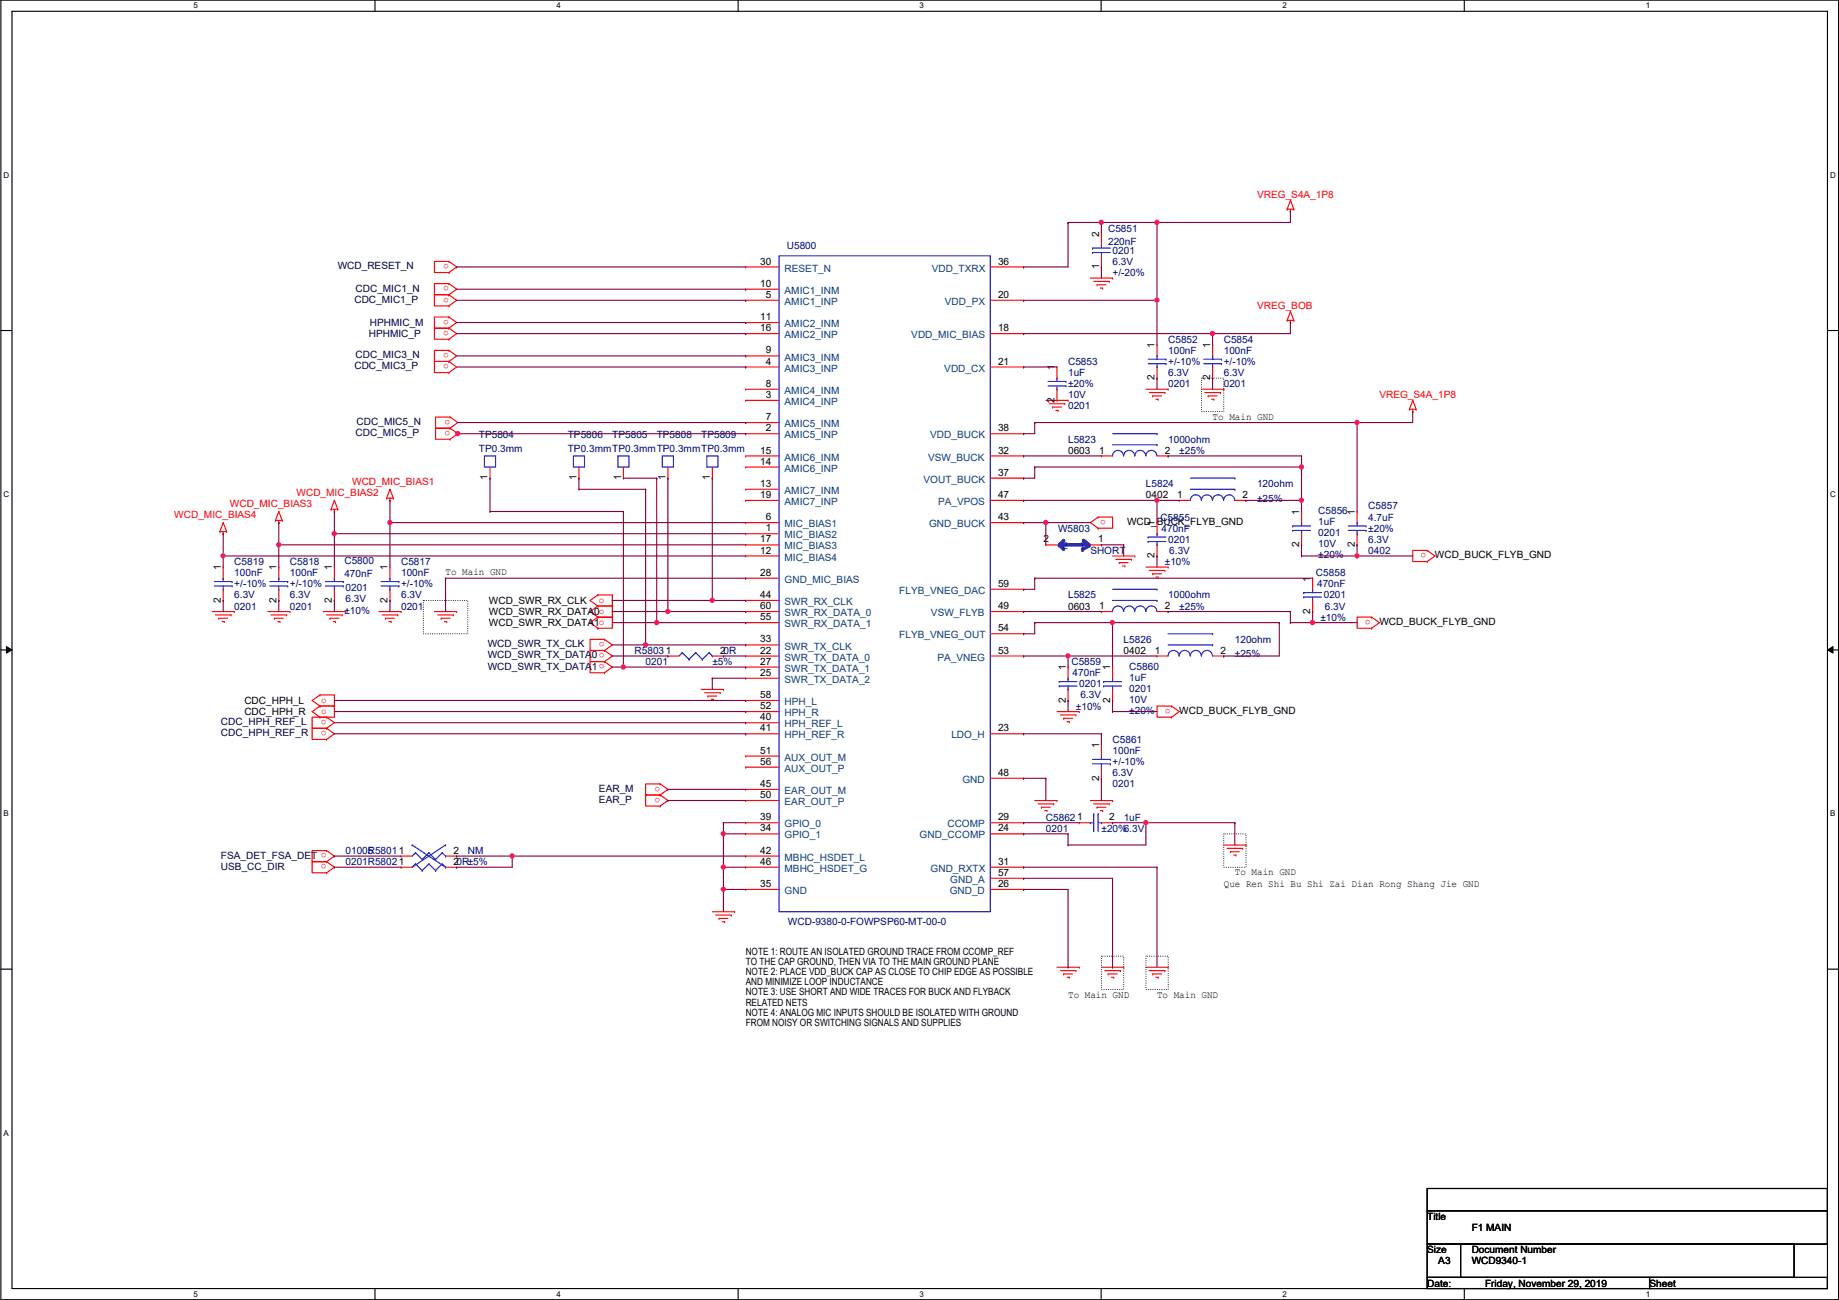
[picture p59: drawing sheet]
<svg xmlns="http://www.w3.org/2000/svg" width="420mm" height="297mm" viewBox="0 0 420 297" stroke-linecap="round" stroke-linejoin="round" font-family="sans-serif">
<defs><g id="words">
<g font-size="2.3" fill="#f00">
<text x="287.2" y="45.3">VREG_S4A_1P8</text>
<text x="102.6" y="65.4" transform="rotate(180 102.6 65.4)">o</text>
<text x="102.6" y="60.4" transform="rotate(180 102.6 60.4)">o</text>
<text x="102.6" y="68" transform="rotate(180 102.6 68)">o</text>
<text x="287.2" y="70.7">VREG_BOB</text>
<text x="102.6" y="75.6" transform="rotate(180 102.6 75.6)">o</text>
<text x="102.6" y="73.1" transform="rotate(180 102.6 73.1)">o</text>
<text x="102.6" y="83.2" transform="rotate(180 102.6 83.2)">o</text>
<text x="102.6" y="80.7" transform="rotate(180 102.6 80.7)">o</text>
<text x="102.8" y="95.9" transform="rotate(180 102.8 95.9)">o</text>
<text x="315.2" y="91">VREG_S4A_1P8</text>
<text x="102.8" y="98.5" transform="rotate(180 102.8 98.5)">o</text>
<text x="67.8" y="113.4">WCD_MIC_BIAS2</text>
<text x="80.5" y="110.8">WCD_MIC_BIAS1</text>
<text x="39.8" y="118.4">WCD_MIC_BIAS4</text>
<text x="52.5" y="115.9">WCD_MIC_BIAS3</text>
<text x="252.7" y="118.8" transform="rotate(180 252.7 118.8)">o</text>
<text x="325.8" y="126.4" transform="rotate(180 325.8 126.4)">o</text>
<text x="136.9" y="137.8">o</text>
<text x="313.1" y="141.6" transform="rotate(180 313.1 141.6)">o</text>
<text x="138.1" y="149.3" transform="rotate(180 138.1 149.3)">o</text>
<text x="138.1" y="146.7" transform="rotate(180 138.1 146.7)">o</text>
<text x="138.1" y="151.8" transform="rotate(180 138.1 151.8)">o</text>
<text x="73.4" y="160.7">o</text>
<text x="267.4" y="162" transform="rotate(180 267.4 162)">o</text>
<text x="73.4" y="163.2">o</text>
<text x="74.6" y="167" transform="rotate(180 74.6 167)">o</text>
<text x="74.6" y="164.5" transform="rotate(180 74.6 164.5)">o</text>
<text x="150.8" y="179.7" transform="rotate(180 150.8 179.7)">o</text>
<text x="150.8" y="182.3" transform="rotate(180 150.8 182.3)">o</text>
<text x="74.6" y="197.5" transform="rotate(180 74.6 197.5)">o</text>
<text x="74.6" y="195" transform="rotate(180 74.6 195)">o</text>
</g>
<g font-size="2.3" fill="#000080">
<text x="253.2" y="52.9">C5851</text>
<text x="179.8" y="57">U5800</text>
<text x="253.2" y="56">220nF</text>
<text x="254.2" y="58">0201</text>
<text x="254.2" y="60.5">6.3V</text>
<text x="254.2" y="63.1">+/-20%</text>
<text x="244" y="83.4">C5853</text>
<text x="266.9" y="78.3">C5852</text>
<text x="266.9" y="80.9">100nF</text>
<text x="266.9" y="83.4">+/-10%</text>
<text x="279.6" y="78.3">C5854</text>
<text x="279.6" y="80.9">100nF</text>
<text x="279.6" y="83.4">+/-10%</text>
<text x="244" y="85.9">1uF</text>
<text x="244" y="88.5">±20%</text>
<text x="266.9" y="88.5">0201</text>
<text x="266.9" y="85.9">6.3V</text>
<text x="279.6" y="88.5">0201</text>
<text x="279.6" y="85.9">6.3V</text>
<text x="244" y="93.6">0201</text>
<text x="244" y="91">10V</text>
<text x="109.4" y="100.2">TP5804</text>
<text x="129.7" y="100.2">TP5806</text>
<text x="139.9" y="100.2">TP5805</text>
<text x="150.1" y="100.2">TP5808</text>
<text x="160.2" y="100.2">TP5809</text>
<text x="244" y="101.2">L5823</text>
<text x="266.9" y="101.2">1000ohm</text>
<text x="109.4" y="103.2">TP0.3mm</text>
<text x="129.7" y="103.2">TP0.3mmTP0.3mmTP0.3mmTP0.3mm</text>
<text x="269.4" y="103.7">±25%</text>
<text x="261.8" y="111.3">L5824</text>
<text x="287.2" y="111.3">120ohm</text>
<text x="265.1" y="119">C5855</text>
<text x="287.2" y="114.6">±25%</text>
<text x="301.2" y="117.4">C5856</text>
<text x="301.2" y="120">1uF</text>
<text x="312.6" y="116.4">C5857</text>
<text x="312.6" y="119">4.7uF</text>
<text x="241.7" y="121.5">W5803</text>
<text x="265.4" y="121.5">470nF</text>
<text x="266.9" y="124">0201</text>
<text x="301.2" y="122.5">0201</text>
<text x="301.2" y="125">10V</text>
<text x="312.6" y="124">6.3V</text>
<text x="312.6" y="121.5">±20%</text>
<text x="53.5" y="129.1">C5819</text>
<text x="53.5" y="131.7">100nF</text>
<text x="66.2" y="129.1">C5818</text>
<text x="66.2" y="131.7">100nF</text>
<text x="78.7" y="128.9">C5800</text>
<text x="78.7" y="131.9">470nF</text>
<text x="91.6" y="129.1">C5817</text>
<text x="91.6" y="131.7">100nF</text>
<text x="249.1" y="126.6">SHORT</text>
<text x="266.1" y="129.1">±10%</text>
<text x="267.1" y="126.6">6.3V</text>
<text x="300.7" y="131.6">C5858</text>
<text x="301.2" y="127.6">±20%</text>
<text x="312.6" y="126.6">0402</text>
<text x="53.5" y="136.7">6.3V</text>
<text x="53.5" y="134.2">+/-10%</text>
<text x="66.2" y="136.7">6.3V</text>
<text x="66.2" y="134.2">+/-10%</text>
<text x="78.9" y="135">0201</text>
<text x="78.9" y="137.5">6.3V</text>
<text x="91.6" y="136.7">6.3V</text>
<text x="91.6" y="134.2">+/-10%</text>
<text x="244" y="136.7">L5825</text>
<text x="266.9" y="136.7">1000ohm</text>
<text x="300.9" y="134.2">470nF</text>
<text x="302.4" y="136.7">0201</text>
<text x="53.5" y="139.3">0201</text>
<text x="66.2" y="139.3">0201</text>
<text x="78.7" y="140.3">±10%</text>
<text x="91.6" y="139.3">0201</text>
<text x="269.4" y="139.3">±25%</text>
<text x="301.7" y="141.8">±10%</text>
<text x="302.7" y="139.3">6.3V</text>
<text x="145" y="149.4">R58031</text>
<text x="256.7" y="146.9">L5826</text>
<text x="282.1" y="146.9">120ohm</text>
<text x="147.5" y="152">0201</text>
<text x="162.8" y="152">±5%</text>
<text x="244.8" y="152">C5859</text>
<text x="245" y="154.5">470nF</text>
<text x="258" y="153">C5860</text>
<text x="258" y="155.5">1uF</text>
<text x="282.1" y="150.2">±25%</text>
<text x="246.6" y="157.1">0201</text>
<text x="246.8" y="159.6">6.3V</text>
<text x="258" y="158.1">0201</text>
<text x="258" y="160.6">10V</text>
<text x="245.8" y="162.1">±10%</text>
<text x="258" y="163.1">±20%</text>
<text x="254.2" y="169.7">C5861</text>
<text x="254.2" y="172.3">100nF</text>
<text x="254.2" y="179.9">0201</text>
<text x="254.2" y="177.4">6.3V</text>
<text x="254.2" y="174.8">+/-10%</text>
<text x="239" y="187.5">C58621</text>
<text x="239" y="190.1">0201</text>
<text x="251.7" y="190.1">±20%6.3V</text>
<text x="256.7" y="187.5">1uF</text>
<text x="78.9" y="197.7">0201R58021</text>
<text x="78.9" y="195.1">01005</text>
<text x="84" y="195.1">R58011</text>
<text x="106.9" y="195.1">NM</text>
<text x="180" y="211.4">WCD-9380-0-FOWPSP60-MT-00-0</text>
</g>
<g font-size="2.3">
<text x="251.1" y="54.1" transform="rotate(-90 251.1 54.1)">2</text>
<text x="173.7" y="65.5">10</text>
<text x="173.7" y="60.4">30</text>
<text x="228" y="60.4">36</text>
<text x="251.1" y="61.5" transform="rotate(-90 251.1 61.5)">1</text>
<text x="174.9" y="68.1">5</text>
<text x="228" y="68.1">20</text>
<text x="173.7" y="75.7">16</text>
<text x="173.7" y="73.1">11</text>
<text x="228" y="75.7">18</text>
<text x="174.9" y="83.3">4</text>
<text x="174.9" y="80.8">9</text>
<text x="228" y="83.3">21</text>
<text x="263.8" y="79.5" transform="rotate(-90 263.8 79.5)">1</text>
<text x="276.5" y="79.5" transform="rotate(-90 276.5 79.5)">1</text>
<text x="174.9" y="88.4">8</text>
<text x="240.9" y="84.6" transform="rotate(-90 240.9 84.6)">1</text>
<text x="263.8" y="86.9" transform="rotate(-90 263.8 86.9)">2</text>
<text x="276.5" y="86.9" transform="rotate(-90 276.5 86.9)">2</text>
<text x="174.9" y="90.9">3</text>
<text x="240.9" y="92" transform="rotate(-90 240.9 92)">2</text>
<text x="277.1" y="95.9">To Main GND</text>
<text x="174.9" y="98.5">2</text>
<text x="174.9" y="96">7</text>
<text x="228" y="98.5">38</text>
<text x="173.7" y="106.2">14</text>
<text x="173.7" y="103.6">15</text>
<text x="228" y="103.6">32</text>
<text x="244" y="103.7">0603</text>
<text x="251.1" y="103.6">1</text>
<text x="266.1" y="103.6">2</text>
<text x="111.4" y="109.8" transform="rotate(-90 111.4 109.8)">1</text>
<text x="131.7" y="109.8" transform="rotate(-90 131.7 109.8)">1</text>
<text x="141.9" y="109.8" transform="rotate(-90 141.9 109.8)">1</text>
<text x="152" y="109.8" transform="rotate(-90 152 109.8)">1</text>
<text x="162.2" y="109.8" transform="rotate(-90 162.2 109.8)">1</text>
<text x="173.7" y="113.8">19</text>
<text x="173.7" y="111.2">13</text>
<text x="228" y="113.8">47</text>
<text x="228" y="108.7">37</text>
<text x="261.8" y="113.9">0402</text>
<text x="268.9" y="113.8">1</text>
<text x="283.9" y="113.8">2</text>
<text x="174.9" y="118.9">6</text>
<text x="228" y="118.9">43</text>
<text x="257.5" y="120">WCD_BUCK_FLYB_GND</text>
<text x="296.8" y="117.6" transform="rotate(-90 296.8 117.6)">1</text>
<text x="309.5" y="117.6" transform="rotate(-90 309.5 117.6)">1</text>
<text x="173.7" y="123.9">17</text>
<text x="174.9" y="121.4">1</text>
<text x="238.4" y="123.9">2</text>
<text x="250.9" y="123.9">1</text>
<text x="263.8" y="120.2" transform="rotate(-90 263.8 120.2)">1</text>
<text x="296.8" y="125" transform="rotate(-90 296.8 125)">2</text>
<text x="309.5" y="125" transform="rotate(-90 309.5 125)">2</text>
<text x="50.4" y="130.3" transform="rotate(-90 50.4 130.3)">1</text>
<text x="63.1" y="130.3" transform="rotate(-90 63.1 130.3)">1</text>
<text x="75.8" y="130.3" transform="rotate(-90 75.8 130.3)">1</text>
<text x="88.5" y="130.3" transform="rotate(-90 88.5 130.3)">1</text>
<text x="101.8" y="131.4">To Main GND</text>
<text x="173.7" y="131.6">28</text>
<text x="173.7" y="126.5">12</text>
<text x="263.8" y="127.5" transform="rotate(-90 263.8 127.5)">2</text>
<text x="327.9" y="127.6">WCD_BUCK_FLYB_GND</text>
<text x="50.4" y="137.7" transform="rotate(-90 50.4 137.7)">2</text>
<text x="63.1" y="137.7" transform="rotate(-90 63.1 137.7)">2</text>
<text x="75.8" y="137.7" transform="rotate(-90 75.8 137.7)">2</text>
<text x="88.5" y="137.7" transform="rotate(-90 88.5 137.7)">2</text>
<text x="173.7" y="136.6">44</text>
<text x="228" y="134.1">59</text>
<text x="299.3" y="132.9" transform="rotate(-90 299.3 132.9)">1</text>
<text x="111.7" y="143.1">WCD_SWR_RX_DATA1o</text>
<text x="111.7" y="140.5">WCD_SWR_RX_DATA0o</text>
<text x="111.7" y="138">WCD_SWR_RX_CLK</text>
<text x="173.7" y="141.7">55</text>
<text x="173.7" y="139.2">60</text>
<text x="228" y="139.2">49</text>
<text x="244" y="139.3">0603</text>
<text x="251.1" y="139.2">1</text>
<text x="266.1" y="139.2">2</text>
<text x="299.3" y="140.2" transform="rotate(-90 299.3 140.2)">2</text>
<text x="315.2" y="142.8">WCD_BUCK_FLYB_GND</text>
<text x="164.5" y="149.3">20R</text>
<text x="173.7" y="149.3">22</text>
<text x="173.7" y="146.8">33</text>
<text x="228" y="149.3">53</text>
<text x="228" y="144.3">54</text>
<text x="256.7" y="149.4">0402</text>
<text x="263.8" y="149.3">1</text>
<text x="278.8" y="149.3">2</text>
<text x="173.7" y="154.4">25</text>
<text x="173.7" y="151.9">27</text>
<text x="243.5" y="153.2" transform="rotate(-90 243.5 153.2)">1</text>
<text x="253.6" y="153.2" transform="rotate(-90 253.6 153.2)">1</text>
<text x="55.8" y="160.9">CDC_HPH_L</text>
<text x="173.7" y="159.5">58</text>
<text x="243.5" y="160.6" transform="rotate(-90 243.5 160.6)">2</text>
<text x="253.6" y="160.6" transform="rotate(-90 253.6 160.6)">2</text>
<text x="55.8" y="163.4">CDC_HPH_R</text>
<text x="173.7" y="167.1">41</text>
<text x="173.7" y="164.6">40</text>
<text x="173.7" y="162">52</text>
<text x="228" y="167.1">23</text>
<text x="269.4" y="163.1">WCD_BUCK_FLYB_GND</text>
<text x="173.7" y="172.2">51</text>
<text x="251.1" y="171" transform="rotate(-90 251.1 171)">1</text>
<text x="173.7" y="179.8">45</text>
<text x="173.7" y="174.7">56</text>
<text x="228" y="177.3">48</text>
<text x="251.1" y="178.3" transform="rotate(-90 251.1 178.3)">2</text>
<text x="173.7" y="182.4">50</text>
<text x="173.7" y="190">34</text>
<text x="173.7" y="187.4">39</text>
<text x="228" y="190">24</text>
<text x="228" y="187.4">29</text>
<text x="253.4" y="187.4">2</text>
<text x="103.6" y="197.6">20R±5%</text>
<text x="103.6" y="195.1">2</text>
<text x="173.7" y="197.6">46</text>
<text x="173.7" y="195.1">42</text>
<text x="228" y="197.6">31</text>
<text x="173.7" y="202.7">35</text>
<text x="228" y="202.7">26</text>
<text x="228" y="200.1">57</text>
<text x="279.6" y="202.6">Que Ren Shi Bu Shi Zai Dian Rong Shang Jie GND</text>
<text x="282.1" y="200">To Main GND</text>
<text x="170.4" y="218.1">NOTE 1: ROUTE AN ISOLATED GROUND TRACE FROM CCOMP_REF</text>
<text x="170.4" y="220.5">TO THE CAP GROUND, THEN VIA TO THE MAIN GROUND PLANE</text>
<text x="170.4" y="222.8">NOTE 2: PLACE VDD_BUCK CAP AS CLOSE TO CHIP EDGE AS POSSIBLE</text>
<text x="170.4" y="225.1">AND MINIMIZE LOOP INDUCTANCE</text>
<text x="170.4" y="227.5">NOTE 3: USE SHORT AND WIDE TRACES FOR BUCK AND FLYBACK</text>
<text x="244" y="228">To Main GND</text>
<text x="264.4" y="228">To Main GND</text>
<text x="170.4" y="229.8">RELATED NETS</text>
<text x="170.4" y="232.1">NOTE 4: ANALOG MIC INPUTS SHOULD BE ISOLATED WITH GROUND</text>
<text x="170.4" y="234.4">FROM NOISY OR SWITCHING SIGNALS AND SUPPLIES</text>
<text x="326.1" y="278.7">Title</text>
<text x="336.2" y="281.3">F1 MAIN</text>
<text x="326.1" y="286.3">Size</text>
<text x="336.2" y="286.3">Document Number</text>
<text x="326.1" y="294">Date:</text>
<text x="328.6" y="288.9">A3</text>
<text x="336.2" y="288.9">WCD9340-1</text>
<text x="339.3" y="294">Friday, November 29, 2019</text>
<text x="376.9" y="294">Sheet</text>
</g>
<g font-size="2.3" fill="#000040">
<text x="77.2" y="61.6">WCD_RESET_N</text>
<text x="81" y="69.2">CDC_MIC1_P</text>
<text x="81.2" y="66.6">CDC_MIC1_N</text>
<text x="84.3" y="77">HPHMIC_P</text>
<text x="84.5" y="74.5">HPHMIC_M</text>
<text x="81.2" y="81.9">CDC_MIC3_N</text>
<text x="81" y="84.4">CDC_MIC3_P</text>
<text x="81.2" y="99.7">CDC_MIC5_P</text>
<text x="81.5" y="97.1">CDC_MIC5_N</text>
<text x="111.5" y="147.9">WCD_SWR_TX_CLK</text>
<text x="111.5" y="153">WCD_SWR_TX_DATA1</text>
<text x="111.5" y="150.5">WCD_SWR_TX_DATA0</text>
<text x="50.5" y="165.7">CDC_HPH_REF_L</text>
<text x="50.5" y="168.2">CDC_HPH_REF_R</text>
<text x="136.8" y="183.5">EAR_P</text>
<text x="136.8" y="180.9">EAR_M</text>
<text x="50.5" y="196.2">FSA_DET_FSA_DET</text>
<text x="50.5" y="198.7">USB_CC_DIR</text>
</g>
<g font-size="2.3" fill="#004080">
<text x="179.3" y="62.1">RESET_N</text>
<text x="212.9" y="62.1">VDD_TXRX</text>
<text x="179.3" y="69.7">AMIC1_INP</text>
<text x="179.3" y="67.1">AMIC1_INM</text>
<text x="215.9" y="69.7">VDD_PX</text>
<text x="179.3" y="77.3">AMIC2_INP</text>
<text x="179.3" y="74.8">AMIC2_INM</text>
<text x="208.2" y="77.3">VDD_MIC_BIAS</text>
<text x="179.3" y="82.4">AMIC3_INM</text>
<text x="179.3" y="90">AMIC4_INM</text>
<text x="179.3" y="84.9">AMIC3_INP</text>
<text x="215.7" y="84.9">VDD_CX</text>
<text x="179.3" y="92.5">AMIC4_INP</text>
<text x="179.3" y="100.2">AMIC5_INP</text>
<text x="179.3" y="97.6">AMIC5_INM</text>
<text x="212.5" y="100.2">VDD_BUCK</text>
<text x="179.3" y="107.8">AMIC6_INP</text>
<text x="179.3" y="105.2">AMIC6_INM</text>
<text x="212" y="105.2">VSW_BUCK</text>
<text x="179.3" y="112.9">AMIC7_INM</text>
<text x="211" y="110.3">VOUT_BUCK</text>
<text x="179.3" y="115.4">AMIC7_INP</text>
<text x="214.3" y="115.4">PA_VPOS</text>
<text x="179.3" y="125.6">MIC_BIAS3</text>
<text x="179.3" y="123">MIC_BIAS2</text>
<text x="179.3" y="120.5">MIC_BIAS1</text>
<text x="212.3" y="120.5">GND_BUCK</text>
<text x="242.8" y="125.6">2</text>
<text x="246.6" y="125.6">1</text>
<text x="179.3" y="128.1">MIC_BIAS4</text>
<text x="179.3" y="133.2">GND_MIC_BIAS</text>
<text x="205.5" y="135.7">FLYB_VNEG_DAC</text>
<text x="179.3" y="143.3">SWR_RX_DATA_1</text>
<text x="179.3" y="140.8">SWR_RX_DATA_0</text>
<text x="179.3" y="138.3">SWR_RX_CLK</text>
<text x="212.7" y="140.8">VSW_FLYB</text>
<text x="179.3" y="148.4">SWR_TX_CLK</text>
<text x="205.5" y="145.9">FLYB_VNEG_OUT</text>
<text x="179.3" y="153.5">SWR_TX_DATA_1</text>
<text x="179.3" y="151">SWR_TX_DATA_0</text>
<text x="214.2" y="150.9">PA_VNEG</text>
<text x="179.3" y="161.1">HPH_L</text>
<text x="179.3" y="156">SWR_TX_DATA_2</text>
<text x="179.3" y="166.2">HPH_REF_L</text>
<text x="179.3" y="163.7">HPH_R</text>
<text x="179.3" y="173.8">AUX_OUT_M</text>
<text x="179.3" y="168.7">HPH_REF_R</text>
<text x="217.4" y="168.7">LDO_H</text>
<text x="179.3" y="176.3">AUX_OUT_P</text>
<text x="219.9" y="178.9">GND</text>
<text x="179.3" y="184">EAR_OUT_P</text>
<text x="179.3" y="181.4">EAR_OUT_M</text>
<text x="179.3" y="191.6">GPIO_1</text>
<text x="179.3" y="189">GPIO_0</text>
<text x="210.1" y="191.6">GND_CCOMP</text>
<text x="216.5" y="189">CCOMP</text>
<text x="179.3" y="196.7">MBHC_HSDET_L</text>
<text x="179.3" y="199.2">MBHC_HSDET_G</text>
<text x="212.6" y="199.2">GND_RXTX</text>
<text x="217.1" y="201.7">GND_A</text>
<text x="179.3" y="204.3">GND</text>
<text x="217" y="204.3">GND_D</text>
</g>
<g font-size="1.8">
<text x="44.2" y="1.9">5</text>
<text x="127.1" y="1.9">4</text>
<text x="210.1" y="1.9">3</text>
<text x="293" y="1.9">2</text>
<text x="376" y="1.9">1</text>
<text x=".8" y="40.6">D</text>
<text x="418.2" y="40.6">D</text>
<text x=".8" y="113.6">C</text>
<text x="418.2" y="113.6">C</text>
<text x=".8" y="186.6">B</text>
<text x="418.2" y="186.6">B</text>
<text x=".8" y="259.5">A</text>
<text x="44.2" y="296.3">5</text>
<text x="127.1" y="296.3">4</text>
<text x="210.1" y="296.3">3</text>
<text x="293" y="296.3">2</text>
<text x="376" y="296.3">1</text>
</g>
</g></defs>
<path d="M.2 0h419.9v297h-419.9zM2.7 2.6h414.8v291.8h-414.8z" fill="none" stroke="#000" stroke-width=".25"/>
<g fill="#fff">
<path d="M44.2 .3h1v2h-1z"/>
<path d="M44.2 294.7h1v2h-1z"/>
</g>
<path d="M85.7 0v2.6M85.7 294.4v2.6" fill="none" stroke="#000" stroke-width=".25"/>
<g fill="#fff">
<path d="M127.1 .3h1v2h-1z"/>
<path d="M127.1 294.7h1v2h-1z"/>
</g>
<path d="M168.6 0v2.6M168.6 294.4v2.6" fill="none" stroke="#000" stroke-width=".25"/>
<g fill="#fff">
<path d="M210.1 .3h1v2h-1z"/>
<path d="M210.1 294.7h1v2h-1z"/>
</g>
<path d="M251.6 0v2.6M251.6 294.4v2.6" fill="none" stroke="#000" stroke-width=".25"/>
<g fill="#fff">
<path d="M293 .3h1v2h-1z"/>
<path d="M293 294.7h1v2h-1z"/>
</g>
<path d="M334.5 0v2.6M334.5 294.4v2.6" fill="none" stroke="#000" stroke-width=".25"/>
<g fill="#fff">
<path d="M376 .3h1v2h-1z"/>
<path d="M376 294.7h1v2h-1z"/>
<path d="M.8 39h1.3v2h-1.3z"/>
<path d="M418.2 39h1.2v2h-1.2z"/>
<path d="M.8 112h1.3v2h-1.3z"/>
<path d="M418.2 112h1.2v2h-1.2z"/>
</g>
<path d="M.2 75.5h2.5M417.5 75.5h2.6" fill="none" stroke="#000" stroke-width=".25"/>
<g fill="#fff">
<path d="M.8 185h1.2v1.9h-1.2z"/>
<path d="M418.2 185h1.1v1.9h-1.1z"/>
</g>
<path d="M.2 148.5h2.5M417.5 148.5h2.6" fill="none" stroke="#000" stroke-width=".25"/>
<path d="M1.5 147.7l1.2 .8-1.2 .7zM417.5 148.5l1.3-.8v1.5z" fill="#000"/>
<path d="M1.5 147.7l1.2 .8-1.2 .7zM417.5 148.5l1.3-.8v1.5z" fill="none" stroke="#000" stroke-width=".23"/>
<path d="M.8 257.9h1.2v2h-1.2z" fill="#fff"/>
<path d="M.2 221.4h2.5M417.5 221.4h2.6M326.1 271.6h91.4v5h-91.4zM326.1 276.6h91.4v7.7h-91.4zM326.1 284.3h7.6v7.6h-7.6zM326.1 291.9h50.8v2.5h-50.8zM333.7 284.3h76.2v7.6h-76.2zM376.9 291.9h40.6v2.5h-40.6z" fill="none" stroke="#000" stroke-width=".25"/>
<path d="M274.5 86.4h5.1v7.6h-5.1zM96.7 137.2h10.2v7.6h-10.2zM279.6 190.5h5.1v7.7h-5.1zM251.7 218.5h5v7.6h-5zM261.8 218.5h5.1v7.6h-5.1z" fill="none" stroke="#000" stroke-width=".25" stroke-dasharray="0 .5"/>
<g fill="none" stroke="#f00" stroke-width=".25">
<path d="M102.6 59.7h.1M102.6 59.7h-3.3v2.6h3.3M102.6 59.7l1.7 1.3-1.7 1.3M294.1 47.8h.1M294.1 47.8h1.5M294.8 48.3h.1M294.8 45.8h.1M294.8 47.8v.5M294.8 45.8l-.7 2M294.8 45.8l.8 2M295.6 47.8h.1M102.6 69.9h.1"/>
<path d="M102.6 67.4h-3.3v2.5h3.3M102.6 67.4l1.7 1.2-1.7 1.3M102.6 67.4h.1M102.6 64.8h.1M102.6 64.8h-3.3v2.6h3.3M102.6 64.8l1.7 1.3-1.7 1.3M102.6 77.5h.1M102.6 75h-3.3v2.5h3.3M102.6 75l1.7 1.2-1.7 1.3M102.6 75h.1M102.6 72.4h.1M102.6 72.4h-3.3v2.6h3.3"/>
<path d="M102.6 72.4l1.7 1.3-1.7 1.3M102.6 62.3h.1M249.1 63.5h5.1M249.9 64.3h3.5M250.6 65.1h.1M250.6 65.1h2.1M251.4 65.8h.5M251.9 65.8h.1M253.4 64.3h.1M254.2 63.5h.1M264.4 78.8h.1M264.4 78.8v2.5"/>
<path d="M277.1 78.8h.1M277.1 78.8v2.5M294.1 73.2h.1M294.1 73.2h1.5M294.8 73.7h.1M294.8 71.2h.1M294.8 73.2v.5M294.8 71.2l-.7 2M294.8 71.2l.8 2M295.6 73.2h.1M102.6 85.1h.1M102.6 82.6h-3.3v2.5h3.3"/>
<path d="M102.6 82.6l1.7 1.3-1.7 1.2M102.6 82.6h.1M102.6 80.1h.1M102.6 80.1h-3.3v2.5h3.3M102.6 80.1l1.7 1.2-1.7 1.3M102.8 97.8h-3.3v2.6h3.3M102.8 97.8l1.8 1.3-1.8 1.3M102.8 97.8h.1M102.8 95.3h.1M102.8 95.3h-3.3v2.5h3.3M102.8 95.3l1.8 1.3-1.8 1.2M239 91.5h5"/>
<path d="M239.7 92.2h3.6M240.5 93h.1M240.5 93h2M241.2 93.8h.6M241.8 93.8h.1M243.3 92.2h.1M244 91.5h.1M261.8 88.9h5.1M262.6 89.7h3.5M263.3 90.5h.1M263.3 90.5h2.1M264.1 91.2h.5"/>
<path d="M264.4 86.4h.1M264.4 83.9v2.5M264.6 91.2h.1M266.1 89.7h.1M266.9 88.9h.1M274.5 88.9h5.1M275.3 89.7h3.5M276 90.5h.1M276 90.5h2.1M276.8 91.2h.5M277.1 86.4h.1M277.1 83.9v2.5"/>
<path d="M277.3 91.2h.1M278.8 89.7h.1M279.6 88.9h.1M322 93.5h.1M322 93.5h1.5M322.8 94h.1M322.8 91.5h.1M322.8 93.5v.5M322.8 91.5l-.8 2M322.8 91.5l.7 2M323.5 93.5h.1M51 119.4h.1"/>
<path d="M51 119.4l-.8 2.1M51 119.4l.8 2.1M62.9 118.9h.1M62.9 118.9h1.6M63.7 119.4h.1M63.7 116.9h.1M63.7 118.9v.5M63.7 116.9l-.8 2M63.7 116.9l.8 2M64.5 118.9h.1M75.6 116.4h.1M75.6 116.4h1.6"/>
<path d="M76.4 116.9h.1M76.4 114.3h.1M76.4 116.4v.5M76.4 114.3l-.8 2.1M76.4 114.3l.8 2.1M77.2 116.4h.1M88.3 113.8h.1M88.3 113.8h1.6M89.1 114.3h.1M89.1 111.8h.1M89.1 113.8v.5M89.1 111.8l-.8 2"/>
<path d="M89.1 111.8l.8 2M89.9 113.8h.1M102.8 100.4h.1M132.3 109.3h.1M132.3 106.7v2.6M250.9 118.2h.1M250.9 118.2h3.3v2.5h-3.3M250.9 118.2l-1.8 1.2 1.8 1.3M251.7 104.2h.1M251.7 104.2h2.5M264.4 104.2h2.5M264.4 119.4h.1"/>
<path d="M264.4 119.4v2.6M266.9 104.2h.1M297.4 116.9h.1M297.4 116.9v2.5M48.5 139.7h5M50.2 121.5h.1M50.2 121.5h1.6M51 122h.1M51 121.5v.5M51.8 121.5h.1M53.5 139.7h.1M61.2 139.7h5"/>
<path d="M63.7 137.2h.1M63.7 134.7v2.5M63.7 129.6h.1M63.7 129.6v2.5M66.2 139.7h.1M73.9 139.7h5M76.4 137.2h.1M76.4 134.7v2.5M76.4 129.6h.1M76.4 129.6v2.5M78.9 139.7h.1M86.6 139.7h5"/>
<path d="M89.1 137.2h.1M89.1 134.7v2.5M89.1 129.6h.1M89.1 129.6v2.5M91.6 139.7h.1M99.3 139.7h5M104.3 139.7h.1M136.6 138.5h3.3v2.5h-3.3M136.6 138.5l-1.8 1.2 1.8 1.3M136.6 135.9h.1M136.6 138.5h.1M136.6 135.9h3.3v2.6h-3.3"/>
<path d="M136.6 135.9l-1.8 1.3 1.8 1.3M250.9 120.7h.1M254.2 127h5.1M255 127.8h3.5M255.7 128.6h.1M255.7 128.6h2.1M256.5 129.3h.5M257 129.3h.1M258.5 127.8h.1M259.3 127h.1M261.8 129.6h5.1M262.6 130.3h3.5"/>
<path d="M263.3 131.1h.1M263.3 131.1h2.1M264.1 131.9h.5M264.4 127h.1M264.4 124.5v2.5M264.6 131.9h.1M266.1 130.3h.1M266.9 129.6h.1M297.4 124.5h.1M297.4 122v2.5M326.1 128.3h.1M326.1 125.8h.1"/>
<path d="M326.1 125.8h-3.3v2.5h3.3M326.1 125.8l1.8 1.2-1.8 1.3M49.2 140.5h3.6M50 141.3h.1M50 141.3h2M50.7 142h.6M51.3 142h.1M52.8 140.5h.1M61.9 140.5h3.6M62.7 141.3h.1M62.7 141.3h2M63.4 142h.6"/>
<path d="M64 142h.1M65.5 140.5h.1M73.1 158.8h.1M73.1 158.8h3.3v2.5h-3.3M73.1 158.8l-1.8 1.3 1.8 1.2M74.6 140.5h3.6M75.4 141.3h.1M75.4 141.3h2M76.1 142h.6M76.7 142h.1M78.2 140.5h.1M87.3 140.5h3.6"/>
<path d="M88.1 141.3h.1M88.1 141.3h2M88.8 142h.6M89.4 142h.1M90.9 140.5h.1M100 140.5h3.6M100.8 141.3h.1M100.8 141.3h2M101.5 142h.6M102.1 142h.1M103.6 140.5h.1M136.6 143.6h.1"/>
<path d="M136.6 141h3.3v2.6h-3.3M136.6 141l-1.8 1.3 1.8 1.3M136.6 141h.1M138.1 153.7h.1M138.1 151.2h-3.3v2.5h3.3M138.1 151.2l1.8 1.2-1.8 1.3M138.1 151.2h.1M138.1 148.6h-3.3v2.6h3.3M138.1 148.6l1.8 1.3-1.8 1.3M138.1 148.6h.1M138.1 146.1h.1M138.1 146.1h-3.3v2.5h3.3"/>
<path d="M138.1 146.1l1.8 1.3-1.8 1.2M152.6 149.9h.1M152.6 149.9h2.5M160.2 157.5h5.1M161 158.3h3.5M161.7 159h.1M161.7 159h2.1M162.5 159.8h.5M162.8 149.9h2.5M163 159.8h.1M164.5 158.3h.1M165.3 149.9h.1"/>
<path d="M165.3 157.5h.1M244 157.5v2.6M244 152.4h.1M244 152.4v2.6M254.2 157.5v2.6M254.2 152.4h.1M254.2 152.4v2.6M313.4 143.5h.1M313.4 141h.1M313.4 141h-3.3v2.5h3.3M313.4 141l1.8 1.3-1.8 1.2M73.1 163.9h.1"/>
<path d="M73.1 161.3h3.3v2.6h-3.3M73.1 161.3l-1.8 1.3 1.8 1.3M73.1 161.3h.1M74.6 168.9h.1M74.6 166.4h-3.3v2.5h3.3M74.6 166.4l1.8 1.3-1.8 1.2M74.6 166.4h.1M74.6 163.9h.1M74.6 163.9h-3.3v2.5h3.3M74.6 163.9l1.8 1.2-1.8 1.3M150.8 179.1h.1M150.8 179.1h-3.3v2.5h3.3"/>
<path d="M150.8 179.1l1.8 1.3-1.8 1.2M241.5 162.6h5.1M242.3 163.4h3.5M243 164.1h.1M243 164.1h2.1M243.8 164.9h.5M244 160.1h.1M244.3 164.9h.1M245.8 163.4h.1M246.6 162.6h.1M254.2 160.1h.1M267.7 163.9h.1"/>
<path d="M267.7 161.3h.1M267.7 161.3h-3.3v2.6h3.3M267.7 161.3l1.7 1.3-1.7 1.3M74.6 199.4h.1M74.6 196.9h-3.3v2.5h3.3M74.6 196.9l1.8 1.3-1.8 1.2M74.6 196.9h.1M74.6 194.3h.1M74.6 194.3h-3.3v2.6h3.3M74.6 194.3l1.8 1.3-1.8 1.3M91.6 195.6h.1M91.6 195.6h2.6"/>
<path d="M101.8 195.6h2.5M104.3 195.6h.1M150.8 184.2h.1M150.8 181.6h-3.3v2.6h3.3M150.8 181.6l1.8 1.3-1.8 1.3M150.8 181.6h.1M236.4 182.9h5.1M237.2 183.7h3.5M237.9 184.4h.1M237.9 184.4h2.1M238.7 185.2h.5M239.2 185.2h.1"/>
<path d="M240.7 183.7h.1M241.5 182.9h.1M246.6 188h.1M246.6 188h2.5M249.1 182.9h5.1M249.9 183.7h3.5M250.6 184.4h.1M250.6 184.4h2.1M251.4 185.2h.5M251.7 188h2.5M251.9 185.2h.1M253.4 183.7h.1"/>
<path d="M254.2 188h.1M254.2 182.9h.1M279.6 193.1h5.1M280.4 193.8h3.5M281.1 194.6h.1M281.1 194.6h2.1M281.9 195.4h.5M282.4 195.4h.1M283.9 193.8h.1M284.7 193.1h.1M162.8 208.3h5M163.5 209.1h3.6"/>
<path d="M164.3 209.8h.1M164.3 209.8h2M165 210.6h.6M165.6 210.6h.1M167.1 209.1h.1M167.8 208.3h.1M241.5 221h5.1M242.3 221.8h3.5M243 222.5h.1M243 222.5h2.1M243.8 223.3h.5M244.3 223.3h.1"/>
<path d="M245.8 221.8h.1M246.6 221h.1M251.7 221h5M252.4 221.8h3.6M253.2 222.5h.1M253.2 222.5h2M253.9 223.3h.6M254.5 223.3h.1M256 221.8h.1M256.7 221h.1M261.8 221h5.1M262.6 221.8h3.5"/>
<path d="M263.3 222.5h.1M263.3 222.5h2.1M264.1 223.3h.5M264.6 223.3h.1M266.1 221.8h.1M266.9 221h.1"/>
</g>
<g fill="none" stroke="#00f" stroke-width=".25">
<path d="M254.2 99.1h10.2M262.3 82.1h4.1M262.3 83.1h4.1M264.4 99.1h.1M264.4 81.3h.1M264.4 83.9h.1M264.4 81.3v.8M264.4 83.1v.8M266.4 82.1h.1M266.4 83.1h.1M275 82.1h4.1M275 83.1h4.1"/>
<path d="M277.1 81.3h.1M277.1 83.9h.1M277.1 81.3v.8M277.1 83.1v.8M279.1 82.1h.1M279.1 83.1h.1M131 104.2h2.5v2.5h-2.5zM254.2 104.2a1.25 1.25 0 0 1 1.2-1.3 1.25 1.25 0 0 1 1.3 1.3M254.2 101.6h10.2M256.7 104.2a1.25 1.25 0 0 1 1.3-1.3 1.25 1.25 0 0 1 1.2 1.3M259.3 104.2a1.25 1.25 0 0 1 1.2-1.3 1.25 1.25 0 0 1 1.3 1.3M261.8 104.2a1.25 1.25 0 0 1 1.3-1.3 1.25 1.25 0 0 1 1.2 1.3"/>
<path d="M264.4 101.6h.1M297.4 119.4h.1M297.4 119.4v.8M61.7 132.9h4M61.7 133.9h4M63.7 132.1h.1M63.7 134.7h.1M63.7 132.1v.8M63.7 133.9v.8M65.7 132.9h.1M65.7 133.9h.1M74.4 132.9h4"/>
<path d="M74.4 133.9h4M76.4 132.1h.1M76.4 134.7h.1M76.4 132.1v.8M76.4 133.9v.8M78.4 132.9h.1M78.4 133.9h.1M87.1 132.9h4M87.1 133.9h4M89.1 132.1h.1M89.1 134.7h.1M89.1 132.1v.8"/>
<path d="M89.1 133.9v.8M91.1 132.9h.1M91.1 133.9h.1M262.3 122.7h.1M262.3 123.7h.1M262.3 122.7h4.1M262.3 123.7h4.1M264.4 122h.1M264.4 124.5h.1M264.4 122v.7M264.4 123.7v.8M295.3 120.2h.1"/>
<path d="M295.3 121.2h.1M295.3 120.2h4.1M295.3 121.2h4.1M297.4 122h.1M297.4 121.2v.8M155.9 149.1h.1M155.9 149.1l-.8 .8M155.9 149.1l1.5 1.6M157.4 150.7h.1M158.9 149.1h.1M158.9 149.1l-1.5 1.6M158.9 149.1l1.6 1.6"/>
<path d="M160.5 150.7h.1M162 149.1h.1M162 149.1l-1.5 1.6M162 149.1l.8 .8M162.8 149.9h.1M242 155.7h.1M242 156.8h.1M242 155.7h4.1M242 156.8h4.1M244 155h.1M244 157.5h.1M244 155v.7"/>
<path d="M244 156.8v.7M252.2 155.7h.1M252.2 156.8h.1M252.2 155.7h4M252.2 156.8h4M254.2 155h.1M254.2 157.5h.1M254.2 155v.7M254.2 156.8v.7M94.2 193.1h.1M94.2 193.1l7.6 5.1M94.9 194.9h.1"/>
<path d="M94.9 194.9l-.7 .7M94.9 194.9l1.6 1.5M96.5 196.4h.1M98 194.9h.1M98 194.9l-1.5 1.5M98 194.9l1.5 1.5M99.5 196.4h.1M101 194.9h.1M101 194.9l-1.5 1.5M101 194.9l.8 .7M101.8 195.6h.1M101.8 193.1h.1"/>
<path d="M101.8 193.1l-7.6 5.1M249.1 188h.1M249.1 188h.8M249.9 186h.1M249.9 186v4M250.9 186h.1M250.9 186v4M250.9 188h.8M251.7 188h.1"/>
</g>
<path d="M243 123.5l-.7 .7" fill="none" stroke="#00f" stroke-width=".76"/>
<circle cx="242.3" cy="124.2" r=".38" fill="#00f"/>
<path d="M242 124.5l1 1" fill="none" stroke="#00f" stroke-width=".76"/>
<circle cx="242" cy="124.5" r=".38" fill="#00f"/>
<path d="M242.8 124.5h5.5" fill="none" stroke="#00f" stroke-width=".76"/>
<circle cx="242.8" cy="124.5" r=".38" fill="#00f"/>
<path d="M247.6 123.5l1.3 1" fill="none" stroke="#00f" stroke-width=".76"/>
<circle cx="247.6" cy="123.5" r=".38" fill="#00f"/>
<path d="M248.9 124.8l-1.6 .7" fill="none" stroke="#00f" stroke-width=".76"/>
<circle cx="247.3" cy="125.5" r=".38" fill="#00f"/>
<g fill="none" stroke="#f00" stroke-width=".25">
<path d="M251.6 53.4h.1M251.6 53.4v2.5M251.6 58.5v2.5M170.4 76.2h.1M170.4 76.2h7.6M170.4 73.7h.1M170.4 73.7h7.6M170.4 68.6h.1M170.4 68.6h7.6M170.4 66.1h.1M170.4 66.1h7.6M170.4 61h.1"/>
<path d="M170.4 61h7.6M226.2 76.2h7.7M226.2 68.6h7.7M226.2 61h7.7M233.9 76.2h.1M233.9 68.6h.1M233.9 61h.1M251.6 61h.1M170.4 99.1h.1M170.4 99.1h7.6M170.4 96.6h.1M170.4 96.6h7.6"/>
<path d="M170.4 91.5h.1M170.4 91.5h7.6M170.4 88.9h.1M170.4 88.9h7.6M170.4 83.9h.1M170.4 83.9h7.6M170.4 81.3h.1M170.4 81.3h7.6M226.2 99.1h7.7M226.2 83.9h7.7M233.9 99.1h.1M233.9 83.9h.1"/>
<path d="M241.5 91.5h.1M241.5 88.9v2.6M241.5 83.9h.1M241.5 83.9v2.5M112 109.3h.1M112 106.7v2.6M142.4 109.3h.1M142.4 106.7v2.6M152.6 109.3h.1M152.6 106.7v2.6M162.8 109.3h.1M162.8 106.7v2.6"/>
<path d="M170.4 119.4h.1M170.4 119.4h7.6M170.4 114.3h.1M170.4 114.3h7.6M170.4 111.8h.1M170.4 111.8h7.6M170.4 106.7h.1M170.4 106.7h7.6M170.4 104.2h.1M170.4 104.2h7.6M226.2 119.4h7.7M226.2 114.3h7.7"/>
<path d="M226.2 109.3h7.7M226.2 104.2h7.7M233.9 119.4h.1M233.9 114.3h.1M233.9 109.3h.1M233.9 104.2h.1M269.4 114.3h.1M269.4 114.3h2.6M282.1 114.3h2.6M284.7 114.3h.1M310.1 116.9h.1M310.1 116.9v2.5"/>
<path d="M51 137.2h.1M51 134.7v2.5M51 129.6h.1M51 129.6v2.5M170.4 139.7h.1M170.4 139.7h7.6M170.4 137.2h.1M170.4 137.2h7.6M170.4 132.1h.1M170.4 132.1h7.6M170.4 127h.1M170.4 127h7.6"/>
<path d="M170.4 124.5h.1M170.4 124.5h7.6M170.4 122h.1M170.4 122h7.6M226.2 139.7h7.7M226.2 134.7h7.7M233.9 139.7h.1M233.9 134.7h.1M239 124.5h.1M239 124.5h2.5M249.1 124.5h2.6M251.6 139.7h.1"/>
<path d="M251.6 139.7h2.6M251.7 124.5h.1M264.3 139.7h2.6M266.9 139.7h.1M299.9 139.7h.1M299.9 137.2v2.5M299.9 132.1h.1M299.9 132.1v2.6M310.1 124.5h.1M310.1 122v2.5M170.4 155h.1M170.4 155h7.6"/>
<path d="M170.4 152.4h.1M170.4 152.4h7.6M170.4 149.9h.1M170.4 149.9h7.6M170.4 147.4h.1M170.4 147.4h7.6M170.4 142.3h.1M170.4 142.3h7.6M226.2 149.9h7.7M226.2 144.8h7.7M233.9 149.9h.1M233.9 144.8h.1"/>
<path d="M264.3 149.9h.1M264.3 149.9h2.6M277 149.9h2.6M279.6 149.9h.1M170.4 175.3h.1M170.4 175.3h7.6M170.4 172.8h.1M170.4 172.8h7.6M170.4 167.7h.1M170.4 167.7h7.6M170.4 165.1h.1M170.4 165.1h7.6"/>
<path d="M170.4 162.6h.1M170.4 162.6h7.6M170.4 160.1h.1M170.4 160.1h7.6M226.2 177.8h7.7M226.2 167.7h7.7M233.9 177.8h.1M233.9 167.7h.1M251.6 177.8h.1M251.6 175.3v2.5M251.6 170.2h.1M251.6 170.2v2.6"/>
<path d="M91.6 198.2h.1M91.6 198.2h2.6M101.8 198.2h2.5M104.3 198.2h.1M170.4 198.1h.1M170.4 198.1h7.6M170.4 195.6h.1M170.4 195.6h7.6M170.4 190.5h.1M170.4 190.5h7.6M170.4 188h.1M170.4 188h7.6"/>
<path d="M170.4 182.9h.1M170.4 182.9h7.6M170.4 180.4h.1M170.4 180.4h7.6M226.2 198.1h7.7M226.2 190.5h7.7M226.2 188h7.7M233.9 198.1h.1M233.9 190.5h.1M233.9 188h.1M170.4 203.2h.1M170.4 203.2h7.6"/>
<path d="M226.2 203.2h7.7M226.2 200.7h7.7M233.9 203.2h.1M233.9 200.7h.1"/>
</g>
<g fill="none" stroke="#00f" stroke-width=".25">
<path d="M178 58.5h48.2v149.8h-48.2zM249.6 57.7h.1M249.6 56.7h.1M249.6 57.7h4.1M249.6 56.7h4.1M251.7 58.5h.1M251.7 55.9h.1M251.7 55.9v.8M251.7 57.7v.8M239.5 87.2h4M239.5 88.2h4M241.5 86.4h.1"/>
<path d="M241.5 88.9h.1M241.5 86.4v.8M241.5 88.2v.7M243.5 87.2h.1M243.5 88.2h.1M110.7 104.2h2.5v2.5h-2.5zM141.2 104.2h2.5v2.5h-2.5zM151.3 104.2h2.6v2.5h-2.6zM161.5 104.2h2.5v2.5h-2.5zM272 114.3a1.25 1.25 0 0 1 1.2-1.2 1.25 1.25 0 0 1 1.3 1.2M272 111.8h10.1M272 109.3h10.1"/>
<path d="M274.5 114.3a1.25 1.25 0 0 1 1.2-1.2 1.25 1.25 0 0 1 1.3 1.2 1.27 1.27 0 0 1 1.3-1.2 1.27 1.27 0 0 1 1.2 1.2M279.6 114.3a1.25 1.25 0 0 1 1.2-1.2 1.25 1.25 0 0 1 1.3 1.2M282.1 111.8h.1M282.1 109.3h.1M310.1 119.4h.1M310.1 119.4v.8M49 132.9h4M49 133.9h4M51 132.1h.1M51 134.7h.1M51 132.1v.8M51 133.9v.8"/>
<path d="M53 132.9h.1M53 133.9h.1M254.2 139.7a1.25 1.25 0 0 1 1.2-1.2 1.25 1.25 0 0 1 1.3 1.2M254.2 137.2h10.1M254.2 134.7h10.1M256.7 139.7a1.25 1.25 0 0 1 1.3-1.2 1.25 1.25 0 0 1 1.2 1.2M259.3 139.7a1.25 1.25 0 0 1 1.2-1.2 1.25 1.25 0 0 1 1.3 1.2M261.8 139.7a1.25 1.25 0 0 1 1.3-1.2 1.25 1.25 0 0 1 1.2 1.2M264.3 137.2h.1M264.3 134.7h.1M297.9 135.4h.1M297.9 136.4h.1"/>
<path d="M297.9 135.4h4M297.9 136.4h4M299.9 134.7h.1M299.9 137.2h.1M299.9 134.7v.7M299.9 136.4v.8M308 120.2h4.1M308 121.2h4.1M310.1 122h.1M310.1 121.2v.8M312.1 120.2h.1M312.1 121.2h.1"/>
<path d="M266.9 149.9a1.25 1.25 0 0 1 1.2-1.3 1.25 1.25 0 0 1 1.3 1.3M266.9 147.4h10.1M266.9 144.8h10.1M269.4 149.9a1.25 1.25 0 0 1 1.3-1.3 1.25 1.25 0 0 1 1.2 1.3 1.27 1.27 0 0 1 1.3-1.3 1.27 1.27 0 0 1 1.3 1.3M274.5 149.9a1.25 1.25 0 0 1 1.2-1.3 1.25 1.25 0 0 1 1.3 1.3M277 147.4h.1M277 144.8h.1M249.6 173.5h4.1M249.6 174.5h4.1M251.6 172.8h.1M251.6 175.3h.1M251.6 172.8v.7"/>
<path d="M251.6 174.5v.8M253.7 173.5h.1M253.7 174.5h.1M94.9 197.4h.1M94.9 197.4l-.7 .8M94.9 197.4l1.6 1.5M96.5 198.9h.1M98 197.4h.1M98 197.4l-1.5 1.5M98 197.4l1.5 1.5M99.5 198.9h.1M101 197.4h.1"/>
<path d="M101 197.4l-1.5 1.5M101 197.4l.8 .8M101.8 198.2h.1"/>
</g>
<g fill="none" stroke="#800040" stroke-width=".25">
<path d="M104.3 61h.1M104.3 61h66.1M104.3 73.7h66.1M104.3 76.2h66.1M170.4 73.7h.1M170.4 76.2h.1M63.7 119.4h.1M63.7 119.4v5.1M76.4 116.9h.1M76.4 116.9v5.1M89.1 114.3h.1M89.1 119.4h.1"/>
<path d="M89.1 114.3v5.1M89.1 119.4h81.3"/>
</g>
<circle cx="89.1" cy="119.4" r=".49" fill="#f0f"/>
<circle cx="89.1" cy="119.4" r=".49" fill="none" stroke="#f0f" stroke-width=".25"/>
<path d="M89.1 119.4h.1M89.1 119.4v10.2M76.4 122h.1M76.4 122h94" fill="none" stroke="#800040" stroke-width=".25"/>
<circle cx="76.4" cy="121.9" r=".49" fill="#f0f"/>
<circle cx="76.4" cy="121.9" r=".49" fill="none" stroke="#f0f" stroke-width=".25"/>
<path d="M63.7 124.5h.1M63.7 124.5h106.7M76.4 122h.1M76.4 122v7.6" fill="none" stroke="#800040" stroke-width=".25"/>
<circle cx="63.7" cy="124.5" r=".49" fill="#f0f"/>
<circle cx="63.7" cy="124.5" r=".49" fill="none" stroke="#f0f" stroke-width=".25"/>
<g fill="none" stroke="#800040" stroke-width=".25">
<path d="M63.7 124.5h.1M63.7 137.2h.1M63.7 124.5v5.1M63.7 137.2v2.5M76.4 137.2h.1M76.4 137.2v2.5M89.1 137.2h.1M89.1 137.2v2.5M101.8 132.1h.1M101.8 132.1h68.6M101.8 132.1v7.6M139.9 137.2h22.8"/>
<path d="M162.7 137.2h.1M170.4 132.1h.1"/>
</g>
<circle cx="162.7" cy="137.2" r=".49" fill="#f0f"/>
<circle cx="162.7" cy="137.2" r=".49" fill="none" stroke="#f0f" stroke-width=".25"/>
<g fill="none" stroke="#800040" stroke-width=".25">
<path d="M139.9 139.7h12.7M152.6 139.7h.1M139.9 142.3h10.1M139.9 147.4h7.6M139.9 149.9h12.7M139.9 152.4h2.5M142.4 152.4h.1M147.5 147.4h.1M150 142.3h.1M152.6 149.9h.1M162.7 155h.1M162.7 155h7.7"/>
<path d="M162.7 155v2.5M165.3 149.9h.1M165.3 149.9h5.1M76.4 160h94M76.4 162.6h94M76.4 165.1h94M76.4 167.7h94M170.4 160h.1M170.4 162.6h.1M170.4 165.1h.1M170.4 167.7h.1M165.3 188h.1"/>
<path d="M165.3 190.5h.1M165.3 188h5.1M165.3 188v2.5M165.3 190.5h5.1"/>
</g>
<circle cx="165.3" cy="190.5" r=".49" fill="#f0f"/>
<circle cx="165.3" cy="190.5" r=".49" fill="none" stroke="#f0f" stroke-width=".25"/>
<path d="M165.3 190.5h.1M165.3 198.1h.1M165.3 190.5v7.6M165.3 198.1h5.1" fill="none" stroke="#800040" stroke-width=".25"/>
<circle cx="165.3" cy="198.1" r=".49" fill="#f0f"/>
<circle cx="165.3" cy="198.1" r=".49" fill="none" stroke="#f0f" stroke-width=".25"/>
<path d="M165.3 198.1h.1M165.3 198.1v10.2M165.3 203.2h.1M165.3 203.2h5.1" fill="none" stroke="#800040" stroke-width=".25"/>
<circle cx="165.3" cy="203.2" r=".49" fill="#f0f"/>
<circle cx="165.3" cy="203.2" r=".49" fill="none" stroke="#f0f" stroke-width=".25"/>
<path d="M76.4 195.6h.1M76.4 198.1h.1M76.4 195.6h15.2M76.4 198.1h15.2M104.3 198.1h.1M104.3 195.6h.1M104.3 195.6h66.1M104.3 198.1h12.7M117 195.6h.1" fill="none" stroke="#800040" stroke-width=".25"/>
<circle cx="117" cy="195.6" r=".49" fill="#f0f"/>
<circle cx="117" cy="195.6" r=".49" fill="none" stroke="#f0f" stroke-width=".25"/>
<path d="M244 50.8h.1M244 50.8v10.2h-10.1M244 50.8h20.3M251.6 50.8h.1M251.6 50.8v2.6M294.8 48.3h.1M294.8 48.3v2.5M233.9 61h.1M117 195.6h.1M117 195.6v2.5" fill="none" stroke="#800040" stroke-width=".25"/>
<circle cx="251.6" cy="50.8" r=".49" fill="#f0f"/>
<circle cx="251.6" cy="50.8" r=".49" fill="none" stroke="#f0f" stroke-width=".25"/>
<path d="M264.3 50.8h.1M264.3 50.8v17.8h-30.4M264.3 50.8h30.5M233.9 68.6h.1" fill="none" stroke="#800040" stroke-width=".25"/>
<circle cx="264.3" cy="50.8" r=".49" fill="#f0f"/>
<circle cx="264.3" cy="50.8" r=".49" fill="none" stroke="#f0f" stroke-width=".25"/>
<path d="M233.9 76.2h.1M233.9 76.2h43.1M251.6 61h.1M251.6 61v2.5M264.3 68.6h.1M264.3 68.6v10.2" fill="none" stroke="#800040" stroke-width=".25"/>
<circle cx="264.3" cy="68.6" r=".49" fill="#f0f"/>
<circle cx="264.3" cy="68.6" r=".49" fill="none" stroke="#f0f" stroke-width=".25"/>
<path d="M277 76.2h.1M277 76.2v2.6M233.9 83.9h.1M233.9 83.9h7.6M264.3 86.4h.1M264.3 86.4v2.5" fill="none" stroke="#800040" stroke-width=".25"/>
<circle cx="277" cy="76.2" r=".49" fill="#f0f"/>
<circle cx="277" cy="76.2" r=".49" fill="none" stroke="#f0f" stroke-width=".25"/>
<g fill="none" stroke="#800040" stroke-width=".25">
<path d="M277 76.2h.1M294.8 73.7h.1M294.8 73.7v2.5h-17.8M233.9 99.1h.1M236.4 96.6h.1M236.4 96.6v2.5h-2.5M236.4 96.6h73.7M277 86.4h.1M277 86.4v2.5M233.9 104.2h.1M233.9 109.3h.1M233.9 104.2h17.7"/>
<path d="M236.4 106.7h.1M236.4 106.7v2.6h-2.5M236.4 106.7h61"/>
</g>
<circle cx="297.3" cy="106.7" r=".49" fill="#f0f"/>
<circle cx="297.3" cy="106.7" r=".49" fill="none" stroke="#f0f" stroke-width=".25"/>
<path d="M233.9 114.3h.1M233.9 119.4h.1M233.9 114.3h30.4M233.9 119.4h5" fill="none" stroke="#800040" stroke-width=".25"/>
<circle cx="238.9" cy="119.4" r=".49" fill="#f0f"/>
<circle cx="238.9" cy="119.4" r=".49" fill="none" stroke="#f0f" stroke-width=".25"/>
<path d="M238.9 119.4h.1M238.9 119.4v5.1M238.9 119.4h10.2M266.9 104.2h.1M266.9 104.2h30.5M297.4 104.2h.1M297.4 106.7h.1M297.4 104.2v10.1M251.6 124.5h.1M251.6 124.5h5.1M256.7 124.5h.1M256.7 124.5v2.5" fill="none" stroke="#800040" stroke-width=".25"/>
<circle cx="297.3" cy="114.3" r=".49" fill="#f0f"/>
<circle cx="297.3" cy="114.3" r=".49" fill="none" stroke="#f0f" stroke-width=".25"/>
<path d="M264.3 114.3h.1M264.3 114.3h5.1M264.3 114.3v5.1M284.7 114.3h.1M284.7 114.3h12.7" fill="none" stroke="#800040" stroke-width=".25"/>
<circle cx="264.3" cy="114.3" r=".49" fill="#f0f"/>
<circle cx="264.3" cy="114.3" r=".49" fill="none" stroke="#f0f" stroke-width=".25"/>
<path d="M310.1 96.6h.1M310.1 96.6v20.3M310.1 96.6h12.7M297.4 114.3h.1M297.4 114.3v2.6M264.3 127h.1M264.3 127v2.6M297.4 124.5h.1M297.4 124.5v2.5" fill="none" stroke="#800040" stroke-width=".25"/>
<circle cx="310" cy="96.5" r=".49" fill="#f0f"/>
<circle cx="310" cy="96.5" r=".49" fill="none" stroke="#f0f" stroke-width=".25"/>
<path d="M297.4 127h.1M297.4 127h25.4M310.1 124.5h.1M310.1 127h.1M310.1 124.5v2.5" fill="none" stroke="#800040" stroke-width=".25"/>
<circle cx="310" cy="127" r=".49" fill="#f0f"/>
<circle cx="310" cy="127" r=".49" fill="none" stroke="#f0f" stroke-width=".25"/>
<g fill="none" stroke="#800040" stroke-width=".25">
<path d="M322.8 94h.1M322.8 94v2.6M233.9 134.7h.1M233.9 139.7h.1M233.9 139.7h17.7M236.4 132.1h.1M236.4 132.1v2.6h-2.5M236.4 132.1h63.5M266.9 139.7h.1M266.9 139.7h27.9M233.9 144.8h.1M233.9 149.9h.1"/>
<path d="M233.9 149.9h30.4M236.4 142.3h.1M236.4 142.3v2.5h-2.5M236.4 142.3h17.8M244 149.9h.1M244 149.9v2.5M279.6 149.9h.1M279.6 149.9h12.7"/>
</g>
<circle cx="244" cy="149.9" r=".49" fill="#f0f"/>
<circle cx="244" cy="149.9" r=".49" fill="none" stroke="#f0f" stroke-width=".25"/>
<path d="M254.2 142.3h.1M254.2 142.3v10.1" fill="none" stroke="#800040" stroke-width=".25"/>
<circle cx="254.2" cy="142.2" r=".49" fill="#f0f"/>
<circle cx="254.2" cy="142.2" r=".49" fill="none" stroke="#f0f" stroke-width=".25"/>
<g fill="none" stroke="#800040" stroke-width=".25">
<path d="M294.8 139.7h.1M294.8 139.7v2.6M299.9 139.7h.1M299.9 139.7v2.6h-5.1M254.2 142.3h.1M254.2 142.3h38.1M292.3 142.3h.1M292.3 142.3v7.6M294.8 142.3h.1M244 160h.1M244 160v2.6M254.2 160h.1"/>
<path d="M254.2 162.6h.1M254.2 160v2.6M254.2 162.6h10.1"/>
</g>
<circle cx="299.9" cy="142.2" r=".49" fill="#f0f"/>
<circle cx="299.9" cy="142.2" r=".49" fill="none" stroke="#f0f" stroke-width=".25"/>
<g fill="none" stroke="#800040" stroke-width=".25">
<path d="M299.9 142.3h.1M299.9 142.3h10.2M233.9 167.7h.1M233.9 177.8h.1M233.9 167.7h17.7M233.9 177.8h5M238.9 177.8h.1M238.9 177.8v5.1M251.6 167.7h.1M251.6 177.8h.1M251.6 167.7v2.5M251.6 177.8v5.1"/>
<path d="M233.9 188h.1M233.9 190.5h.1M233.9 188h12.7M233.9 190.5h10.1M244 190.5h.1M244 193.1h.1M244 190.5v2.6M254.2 188h.1M254.2 188h27.9M261.8 188h.1M261.8 188v5.1h-17.8M282.1 188h.1"/>
</g>
<circle cx="261.8" cy="188" r=".49" fill="#f0f"/>
<circle cx="261.8" cy="188" r=".49" fill="none" stroke="#f0f" stroke-width=".25"/>
<g fill="none" stroke="#800040" stroke-width=".25">
<path d="M104.3 66.1h66.1M104.3 68.6h66.1M170.4 66.1h.1M170.4 68.6h.1M104.3 81.3h66.1M104.3 83.9h66.1M170.4 81.3h.1M170.4 83.9h.1M51 122h.1M51 127h.1M51 122v5M51 127h119.4"/>
<path d="M233.9 198.1h.1M233.9 198.1h30.4M264.3 198.1h.1M264.3 198.1v22.9M282.1 188h.1M282.1 188v5.1M233.9 203.2h.1M233.9 200.7h.1M233.9 203.2h10.1v17.8M233.9 200.7h20.3v20.3M244 221h.1M254.2 221h.1"/>
</g>
<circle cx="51" cy="127" r=".49" fill="#f0f"/>
<circle cx="51" cy="127" r=".49" fill="none" stroke="#f0f" stroke-width=".25"/>
<path d="M142.4 116.9h.1M142.4 116.9v35.5M51 127h.1M51 137.2h.1M51 127v2.6M51 137.2v2.5" fill="none" stroke="#800040" stroke-width=".25"/>
<circle cx="142.4" cy="152.4" r=".49" fill="#f0f"/>
<circle cx="142.4" cy="152.4" r=".49" fill="none" stroke="#f0f" stroke-width=".25"/>
<path d="M112 116.9h.1M112 109.3h.1M112 116.9h30.4M112 109.3v7.6M147.5 111.8h.1M147.5 111.8v35.6M142.4 152.4h28M170.4 152.4h.1" fill="none" stroke="#800040" stroke-width=".25"/>
<circle cx="147.5" cy="147.3" r=".49" fill="#f0f"/>
<circle cx="147.5" cy="147.3" r=".49" fill="none" stroke="#f0f" stroke-width=".25"/>
<path d="M132.3 111.8h.1M132.3 109.3h.1M132.3 111.8h15.2M132.3 109.3v2.5M142.4 109.3h7.6M150 109.3h.1M150 109.3v33M147.5 147.4h22.9M150 142.3h.1M170.4 147.4h.1" fill="none" stroke="#800040" stroke-width=".25"/>
<circle cx="150" cy="142.2" r=".49" fill="#f0f"/>
<circle cx="150" cy="142.2" r=".49" fill="none" stroke="#f0f" stroke-width=".25"/>
<path d="M152.6 109.3h.1M152.6 109.3v30.4h17.8M162.7 109.3h.1M162.7 109.3v27.9h7.7M170.4 137.2h.1M170.4 139.7h.1M150 142.3h20.4M170.4 142.3h.1" fill="none" stroke="#800040" stroke-width=".25"/>
<circle cx="152.6" cy="139.7" r=".49" fill="#f0f"/>
<circle cx="152.6" cy="139.7" r=".49" fill="none" stroke="#f0f" stroke-width=".25"/>
<path d="M104.3 99.1h66.1M104.6 99.1h.1M104.6 96.6h65.8M170.4 96.6h.1M170.4 99.1h.1" fill="none" stroke="#800040" stroke-width=".25"/>
<circle cx="104.6" cy="99.1" r=".49" fill="#f0f"/>
<circle cx="104.6" cy="99.1" r=".49" fill="none" stroke="#f0f" stroke-width=".25"/>
<path d="M152.6 180.4h.1M152.6 182.9h.1M152.6 180.4h17.8M152.6 182.9h17.8" fill="none" stroke="#800040" stroke-width=".25"/>
<circle cx="89.1" cy="119.4" r=".49" fill="#f0f"/>
<circle cx="89.1" cy="119.4" r=".49" fill="none" stroke="#f0f" stroke-width=".25"/>
<circle cx="76.4" cy="121.9" r=".49" fill="#f0f"/>
<circle cx="76.4" cy="121.9" r=".49" fill="none" stroke="#f0f" stroke-width=".25"/>
<circle cx="63.7" cy="124.5" r=".49" fill="#f0f"/>
<circle cx="63.7" cy="124.5" r=".49" fill="none" stroke="#f0f" stroke-width=".25"/>
<circle cx="162.7" cy="137.2" r=".49" fill="#f0f"/>
<circle cx="162.7" cy="137.2" r=".49" fill="none" stroke="#f0f" stroke-width=".25"/>
<circle cx="165.3" cy="190.5" r=".49" fill="#f0f"/>
<circle cx="165.3" cy="190.5" r=".49" fill="none" stroke="#f0f" stroke-width=".25"/>
<circle cx="165.3" cy="198.1" r=".49" fill="#f0f"/>
<circle cx="165.3" cy="198.1" r=".49" fill="none" stroke="#f0f" stroke-width=".25"/>
<circle cx="165.3" cy="203.2" r=".49" fill="#f0f"/>
<circle cx="165.3" cy="203.2" r=".49" fill="none" stroke="#f0f" stroke-width=".25"/>
<circle cx="117" cy="195.6" r=".49" fill="#f0f"/>
<circle cx="117" cy="195.6" r=".49" fill="none" stroke="#f0f" stroke-width=".25"/>
<circle cx="251.6" cy="50.8" r=".49" fill="#f0f"/>
<circle cx="251.6" cy="50.8" r=".49" fill="none" stroke="#f0f" stroke-width=".25"/>
<circle cx="264.3" cy="50.8" r=".49" fill="#f0f"/>
<circle cx="264.3" cy="50.8" r=".49" fill="none" stroke="#f0f" stroke-width=".25"/>
<circle cx="264.3" cy="68.6" r=".49" fill="#f0f"/>
<circle cx="264.3" cy="68.6" r=".49" fill="none" stroke="#f0f" stroke-width=".25"/>
<circle cx="277" cy="76.2" r=".49" fill="#f0f"/>
<circle cx="277" cy="76.2" r=".49" fill="none" stroke="#f0f" stroke-width=".25"/>
<circle cx="297.3" cy="106.7" r=".49" fill="#f0f"/>
<circle cx="297.3" cy="106.7" r=".49" fill="none" stroke="#f0f" stroke-width=".25"/>
<circle cx="238.9" cy="119.4" r=".49" fill="#f0f"/>
<circle cx="238.9" cy="119.4" r=".49" fill="none" stroke="#f0f" stroke-width=".25"/>
<circle cx="297.3" cy="114.3" r=".49" fill="#f0f"/>
<circle cx="297.3" cy="114.3" r=".49" fill="none" stroke="#f0f" stroke-width=".25"/>
<circle cx="264.3" cy="114.3" r=".49" fill="#f0f"/>
<circle cx="264.3" cy="114.3" r=".49" fill="none" stroke="#f0f" stroke-width=".25"/>
<circle cx="310" cy="96.5" r=".49" fill="#f0f"/>
<circle cx="310" cy="96.5" r=".49" fill="none" stroke="#f0f" stroke-width=".25"/>
<circle cx="310" cy="127" r=".49" fill="#f0f"/>
<circle cx="310" cy="127" r=".49" fill="none" stroke="#f0f" stroke-width=".25"/>
<circle cx="244" cy="149.9" r=".49" fill="#f0f"/>
<circle cx="244" cy="149.9" r=".49" fill="none" stroke="#f0f" stroke-width=".25"/>
<circle cx="254.2" cy="142.2" r=".49" fill="#f0f"/>
<circle cx="254.2" cy="142.2" r=".49" fill="none" stroke="#f0f" stroke-width=".25"/>
<circle cx="299.9" cy="142.2" r=".49" fill="#f0f"/>
<circle cx="299.9" cy="142.2" r=".49" fill="none" stroke="#f0f" stroke-width=".25"/>
<circle cx="261.8" cy="188" r=".49" fill="#f0f"/>
<circle cx="261.8" cy="188" r=".49" fill="none" stroke="#f0f" stroke-width=".25"/>
<circle cx="51" cy="127" r=".49" fill="#f0f"/>
<circle cx="51" cy="127" r=".49" fill="none" stroke="#f0f" stroke-width=".25"/>
<circle cx="142.4" cy="152.4" r=".49" fill="#f0f"/>
<circle cx="142.4" cy="152.4" r=".49" fill="none" stroke="#f0f" stroke-width=".25"/>
<circle cx="147.5" cy="147.3" r=".49" fill="#f0f"/>
<circle cx="147.5" cy="147.3" r=".49" fill="none" stroke="#f0f" stroke-width=".25"/>
<circle cx="150" cy="142.2" r=".49" fill="#f0f"/>
<circle cx="150" cy="142.2" r=".49" fill="none" stroke="#f0f" stroke-width=".25"/>
<circle cx="152.6" cy="139.7" r=".49" fill="#f0f"/>
<circle cx="152.6" cy="139.7" r=".49" fill="none" stroke="#f0f" stroke-width=".25"/>
<circle cx="104.6" cy="99.1" r=".49" fill="#f0f"/>
<circle cx="104.6" cy="99.1" r=".49" fill="none" stroke="#f0f" stroke-width=".25"/>
<use href="#words"/>
</svg>
